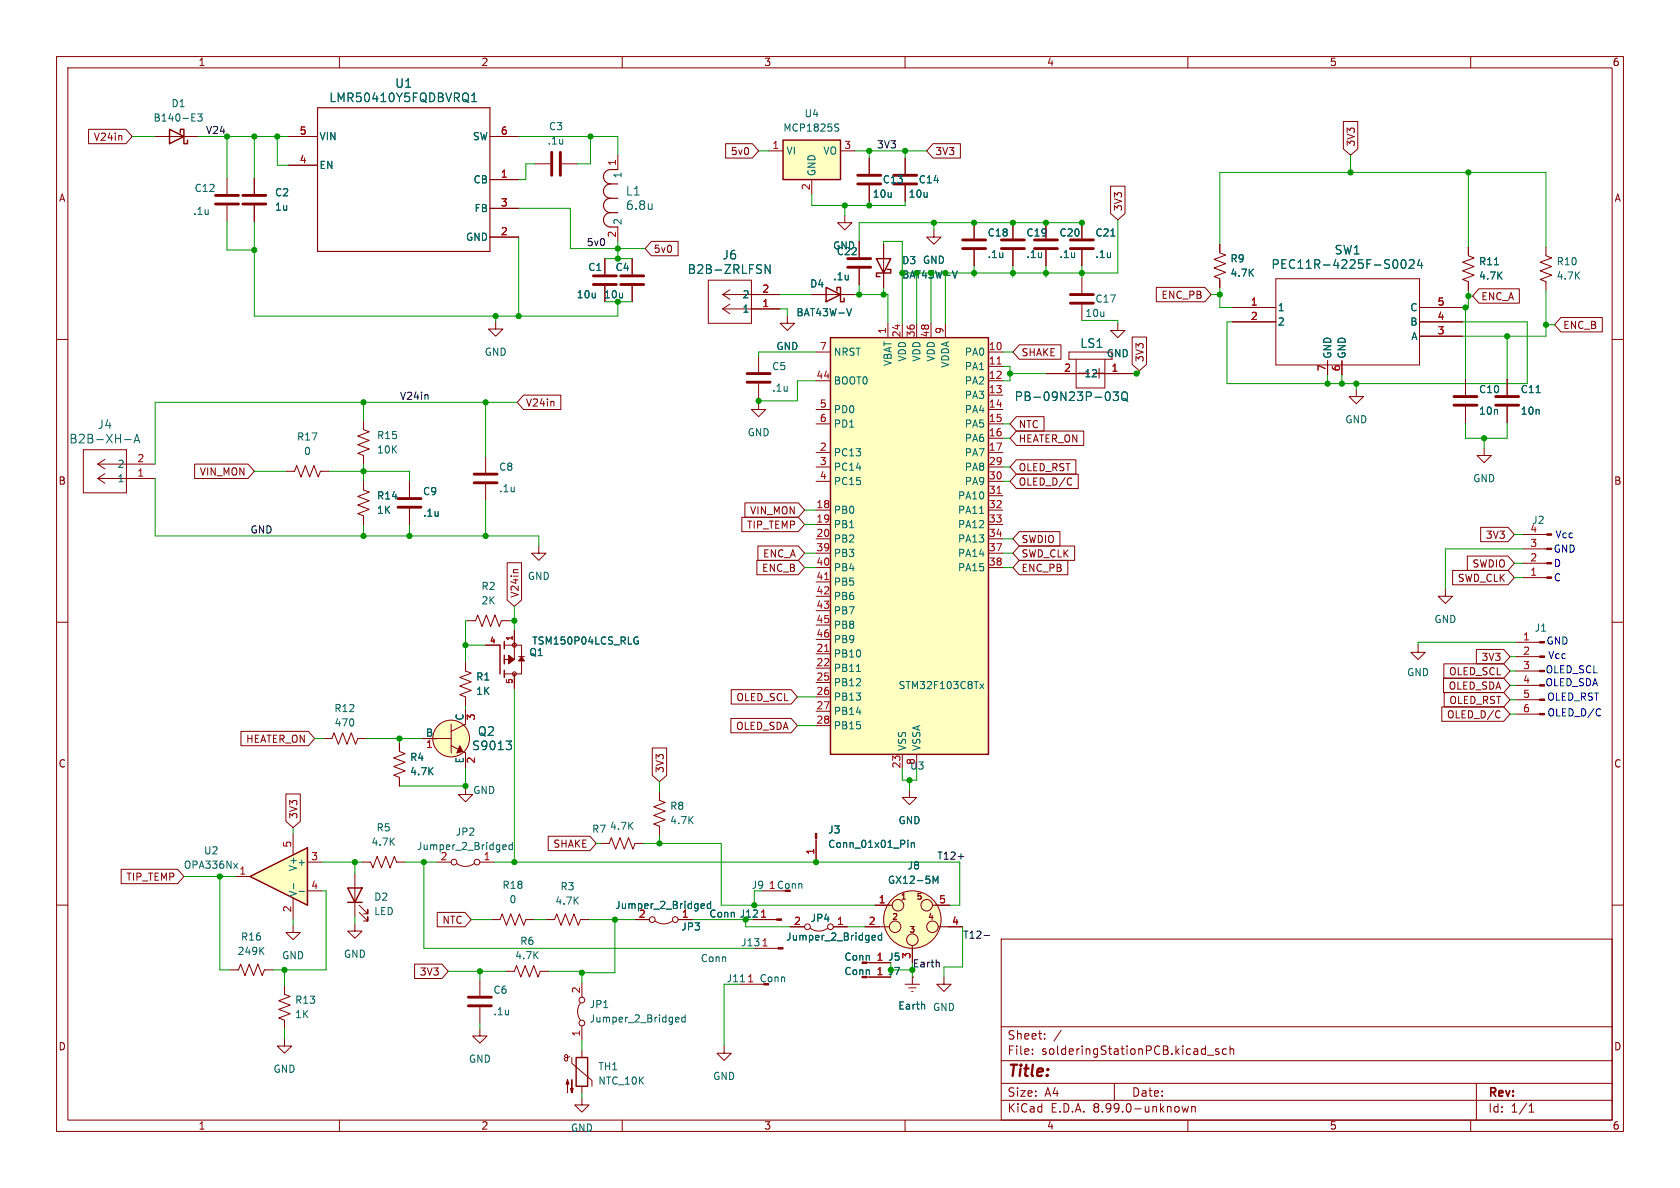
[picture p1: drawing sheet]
<svg xmlns="http://www.w3.org/2000/svg" width="297mm" height="210mm" viewBox="0 0 297 210" stroke-linecap="round" stroke-linejoin="round" font-family="sans-serif">
<defs><g id="words">
<text font-size="3.2" fill="#006464" x="190.1" y="67.2">-</text>
<text font-size="3.2" fill="#840000" x="192.9" y="67.2">+</text>
<text font-size="2.8" fill="#840000" x="178" y="190.9">Title:</text>
<g font-size="2.1" fill="#006464">
<text x="69.8" y="15.7">U1</text>
<text x="58.1" y="18.3">LMR50410Y5FQDBVRQ1</text>
<text x="110.5" y="34.8">L1</text>
<text x="110.5" y="37.3">6.8u</text>
<text x="127.6" y="46.1">J6</text>
<text x="224.7" y="47.7">PEC11R-4225F-S0024</text>
<text x="235.9" y="45.2">SW1</text>
<text x="121.5" y="48.6">B2B-ZRLFSN</text>
<text x="190.9" y="61.7">LS1</text>
<text x="179.3" y="71.1">PB-09N23P-03Q</text>
<text x="17.2" y="76">J4</text>
<text x="12.2" y="78.6">B2B-XH-A</text>
<text x="84.4" y="130.3">Q2</text>
<text x="83.4" y="132.8">S9013</text>
</g>
<g font-size="2.1" fill="#840000">
<text x="178" y="184">Sheet:</text>
<text x="178" y="186.7">File:</text>
<text x="184.1" y="186.7">solderingStationPCB.kicad_sch</text>
<text x="178" y="196.9">KiCad</text>
<text x="178" y="194.1">Size:</text>
<text x="184.7" y="194.1">A4</text>
<text x="185.7" y="196.9">E.D.A.</text>
<text x="193.3" y="196.9">8.99.0-unknown</text>
<text x="200" y="194.1">Date:</text>
<text x="263" y="194.3">Rev:</text>
<text x="263" y="196.9">Id:</text>
<text x="267.1" y="196.9">1/1</text>
</g>
<g font-size="1.8" fill="#840000">
<text x="35" y="11.9">1</text>
<text x="85" y="11.9">2</text>
<text x="135" y="11.9">3</text>
<text x="185" y="11.9">4</text>
<text x="235" y="11.9">5</text>
<text x="285" y="11.9">6</text>
<text x="16.5" y="25.1">V24in</text>
<text x="129.1" y="27.6">5v0</text>
<text x="165.3" y="27.6">3V3</text>
<text x="239.7" y="26" transform="rotate(-90 239.7 26)">3V3</text>
<text x="10.3" y="35.9">A</text>
<text x="285.3" y="35.9">A</text>
<text x="198.6" y="37.4" transform="rotate(-90 198.6 37.4)">3V3</text>
<text x="115.5" y="44.9">5v0</text>
<text x="205.2" y="53">ENC_PB</text>
<text x="261.8" y="53.3">ENC_A</text>
<text x="276.3" y="58.4">ENC_B</text>
<text x="180.5" y="63.2">SHAKE</text>
<text x="202.4" y="64.1" transform="rotate(-90 202.4 64.1)">3V3</text>
<text x="92.9" y="72.1">V24in</text>
<text x="180" y="75.9">NTC</text>
<text x="180" y="83.5">OLED_RST</text>
<text x="180" y="78.4">HEATER_ON</text>
<text x="10.3" y="85.9">B</text>
<text x="35.2" y="84.3">VIN_MON</text>
<text x="180" y="86">OLED_D/C</text>
<text x="285.3" y="85.9">B</text>
<text x="132" y="93.7">TIP_TEMP</text>
<text x="132.5" y="91.1">VIN_MON</text>
<text x="262.6" y="95.4">3V3</text>
<text x="134.6" y="101.3">ENC_B</text>
<text x="134.8" y="98.7">ENC_A</text>
<text x="180.5" y="96.2">SWDIO</text>
<text x="180.5" y="98.7">SWD_CLK</text>
<text x="180.5" y="101.3">ENC_PB</text>
<text x="260.2" y="100.5">SWDIO</text>
<text x="91.9" y="105.8" transform="rotate(-90 91.9 105.8)">V24in</text>
<text x="257.6" y="103.1">SWD_CLK</text>
<text x="256.1" y="119.6">OLED_SCL</text>
<text x="261.8" y="117">3V3</text>
<text x="130.1" y="124.1">OLED_SCL</text>
<text x="256" y="122.1">OLED_SDA</text>
<text x="256.1" y="124.7">OLED_RST</text>
<text x="43.4" y="131.5">HEATER_ON</text>
<text x="130" y="129.2">OLED_SDA</text>
<text x="255.7" y="127.2">OLED_D/C</text>
<text x="10.3" y="135.9">C</text>
<text x="117.5" y="136.7" transform="rotate(-90 117.5 136.7)">3V3</text>
<text x="285.3" y="135.9">C</text>
<text x="52.8" y="144.9" transform="rotate(-90 52.8 144.9)">3V3</text>
<text x="22.2" y="155.9">TIP_TEMP</text>
<text x="97.7" y="150.1">SHAKE</text>
<text x="78.1" y="163.5">NTC</text>
<text x="74.1" y="172.7">3V3</text>
<text x="10.3" y="185.9">D</text>
<text x="285.3" y="185.9">D</text>
<text x="35" y="199.9">1</text>
<text x="85" y="199.9">2</text>
<text x="135" y="199.9">3</text>
<text x="185" y="199.9">4</text>
<text x="235" y="199.9">5</text>
<text x="285" y="199.9">6</text>
</g>
<g font-size="1.8" fill="#006464">
<text x="27" y="21.7">B140-E3</text>
<text x="30.2" y="19.2">D1</text>
<text x="97" y="23.2">C3</text>
<text x="138.4" y="23.5">MCP1825S</text>
<text x="142.1" y="20.9">U4</text>
<text x="56.4" y="25">VIN</text>
<text x="83.5" y="25">SW</text>
<text x="96.7" y="25.8">.1u</text>
<text x="138.9" y="27.5">VI</text>
<text x="145.5" y="27.5">VO</text>
<text x="34.3" y="34.1">C12</text>
<text x="48.5" y="34.9">C2</text>
<text x="56.4" y="30.1">EN</text>
<text x="83.6" y="32.6">CB</text>
<text x="110.1" y="31.6" transform="rotate(-90 110.1 31.6)">1</text>
<text x="144.4" y="31.2" transform="rotate(-90 144.4 31.2)">GND</text>
<text x="154.2" y="35.2">10u</text>
<text x="156" y="32.6">C13</text>
<text x="160.5" y="35.2">10u</text>
<text x="162.3" y="32.6">C14</text>
<text x="34" y="38.2">.1u</text>
<text x="48.5" y="37.4">1u</text>
<text x="83.8" y="37.7">FB</text>
<text x="110.1" y="39.9" transform="rotate(-90 110.1 39.9)">2</text>
<text x="82.3" y="42.8">GND</text>
<text x="147.2" y="44.3">GND</text>
<text x="147.8" y="45.3">C22</text>
<text x="159.4" y="46.9">D3</text>
<text x="163.1" y="46.8">GND</text>
<text x="174.5" y="45.8">.1u</text>
<text x="174.5" y="42">C18</text>
<text x="181.4" y="45.8">.1u</text>
<text x="181.4" y="42">C19</text>
<text x="187.2" y="45.8">.1u</text>
<text x="187.2" y="42">C20</text>
<text x="193.6" y="45.8">.1u</text>
<text x="193.6" y="42">C21</text>
<text x="217.4" y="46.6">R9</text>
<text x="261.4" y="47.1">R11</text>
<text x="275.1" y="47.1">R10</text>
<text x="101.9" y="52.9">10u</text>
<text x="103.9" y="48.1">C1</text>
<text x="106.7" y="52.9">10u</text>
<text x="108.7" y="48.1">C4</text>
<text x="131.2" y="52.9">2</text>
<text x="143.1" y="51">D4</text>
<text x="147.2" y="49.8">.1u</text>
<text x="193.6" y="53.7">C17</text>
<text x="217.4" y="49.1">4.7K</text>
<text x="261.4" y="49.6">4.7K</text>
<text x="275.1" y="49.6">4.7K</text>
<text x="131.2" y="55.5">1</text>
<text x="140.7" y="56.1">BAT43W-V</text>
<text x="191.8" y="56.2">10u</text>
<text x="225.8" y="55.2">1</text>
<text x="225.8" y="57.8">2</text>
<text x="249.2" y="57.8">B</text>
<text x="249.2" y="55.2">C</text>
<text x="85.6" y="63.1">GND</text>
<text x="136.4" y="65.6">C5</text>
<text x="137.2" y="62.1">GND</text>
<text x="147.3" y="63.1">NRST</text>
<text x="157.8" y="64.8" transform="rotate(-90 157.8 64.8)">VBAT</text>
<text x="160.4" y="64" transform="rotate(-90 160.4 64)">VDD</text>
<text x="162.9" y="64" transform="rotate(-90 162.9 64)">VDD</text>
<text x="165.5" y="64" transform="rotate(-90 165.5 64)">VDD</text>
<text x="168" y="65.1" transform="rotate(-90 168 65.1)">VDDA</text>
<text x="170.5" y="63.1">PA0</text>
<text x="170.5" y="65.6">PA1</text>
<text x="195.6" y="63.3">GND</text>
<text x="235.6" y="63.5" transform="rotate(-90 235.6 63.5)">GND</text>
<text x="238.1" y="63.5" transform="rotate(-90 238.1 63.5)">GND</text>
<text x="249.4" y="60.3">A</text>
<text x="136.4" y="69.4">.1u</text>
<text x="147.3" y="68.2">BOOT0</text>
<text x="170.5" y="68.2">PA2</text>
<text x="170.5" y="70.7">PA3</text>
<text x="191.6" y="66.9">12</text>
<text x="261.4" y="69.7">C10</text>
<text x="268.7" y="69.7">C11</text>
<text x="66.6" y="77.8">R15</text>
<text x="132.1" y="77.3">GND</text>
<text x="147.3" y="73.3">PD0</text>
<text x="147.3" y="75.8">PD1</text>
<text x="170.5" y="73.3">PA4</text>
<text x="170.5" y="75.8">PA5</text>
<text x="237.7" y="75">GND</text>
<text x="261.4" y="73.5">10n</text>
<text x="268.7" y="73.5">10n</text>
<text x="20.7" y="82.9">2</text>
<text x="52.4" y="78.1">R17</text>
<text x="53.6" y="80.6">0</text>
<text x="66.6" y="80.4">10K</text>
<text x="88.1" y="83.4">C8</text>
<text x="147.3" y="80.9">PC13</text>
<text x="147.3" y="83.4">PC14</text>
<text x="170.5" y="78.3">PA6</text>
<text x="170.5" y="80.9">PA7</text>
<text x="170.5" y="83.4">PA8</text>
<text x="20.7" y="85.4">1</text>
<text x="66.6" y="88.5">R14</text>
<text x="74.7" y="87.7">C9</text>
<text x="88.1" y="87.2">.1u</text>
<text x="147.3" y="86">PC15</text>
<text x="169.3" y="88.5">PA10</text>
<text x="170.5" y="86">PA9</text>
<text x="260.3" y="85.4">GND</text>
<text x="66.6" y="91">1K</text>
<text x="74.7" y="91.5">.1u</text>
<text x="147.3" y="91">PB0</text>
<text x="147.3" y="93.6">PB1</text>
<text x="169.3" y="91">PA11</text>
<text x="169.3" y="93.6">PA12</text>
<text x="270.4" y="94.2">4</text>
<text x="270.8" y="92.8">J2</text>
<text x="147.3" y="96.1">PB2</text>
<text x="147.3" y="98.7">PB3</text>
<text x="147.3" y="101.2">PB4</text>
<text x="169.3" y="96.1">PA13</text>
<text x="169.3" y="98.7">PA14</text>
<text x="169.3" y="101.2">PA15</text>
<text x="85" y="104.5">R2</text>
<text x="85" y="107">2K</text>
<text x="93.2" y="102.7">GND</text>
<text x="147.3" y="103.7">PB5</text>
<text x="147.3" y="106.3">PB6</text>
<text x="147.3" y="108.8">PB7</text>
<text x="147.3" y="111.4">PB8</text>
<text x="147.3" y="113.9">PB9</text>
<text x="253.5" y="110.3">GND</text>
<text x="271.2" y="111.9">J1</text>
<text x="93.5" y="116.2">Q1</text>
<text x="94" y="114.1">TSM150P04LCS_RLG</text>
<text x="147.3" y="116.4">PB10</text>
<text x="147.3" y="119">PB11</text>
<text x="248.7" y="119.7">GND</text>
<text x="84.1" y="120.5">R1</text>
<text x="84.1" y="123">1K</text>
<text x="147.3" y="121.5">PB12</text>
<text x="147.3" y="124.1">PB13</text>
<text x="158.8" y="122">STM32F103C8Tx</text>
<text x="59" y="126.1">R12</text>
<text x="59" y="128.6">470</text>
<text x="75.2" y="130.3">B</text>
<text x="82" y="127.5" transform="rotate(-90 82 127.5)">C</text>
<text x="147.3" y="126.6">PB14</text>
<text x="147.3" y="129.1">PB15</text>
<text x="72.4" y="134.7">R4</text>
<text x="72.4" y="137.3">4.7K</text>
<text x="82" y="135" transform="rotate(-90 82 135)">E</text>
<text x="160.4" y="132.8" transform="rotate(-90 160.4 132.8)">VSS</text>
<text x="160.8" y="136.2">U3</text>
<text x="161.8" y="135.3" transform="rotate(-90 161.8 135.3)">8</text>
<text x="162.9" y="132.8" transform="rotate(-90 162.9 132.8)">VSSA</text>
<text x="83.6" y="140.6">GND</text>
<text x="118.4" y="143.4">R8</text>
<text x="65.6" y="149.7">4.7K</text>
<text x="66.5" y="147.2">R5</text>
<text x="80.5" y="147.9">JP2</text>
<text x="104.6" y="147.4">R7</text>
<text x="107.7" y="146.9">4.7K</text>
<text x="118.4" y="145.9">4.7K</text>
<text x="146.3" y="147.5">J3</text>
<text x="158.7" y="145.9">GND</text>
<text x="32.4" y="153.8">OPA336Nx</text>
<text x="36" y="151.2">U2</text>
<text x="52.5" y="153.3">+</text>
<text x="52.7" y="154.1" transform="rotate(-90 52.7 154.1)">V+</text>
<text x="73.6" y="150.5">Jumper_2_Bridged</text>
<text x="146.3" y="150.1">Conn_01x01_Pin</text>
<text x="160.4" y="153.9">J8</text>
<text x="52.7" y="158.6" transform="rotate(-90 52.7 158.6)">V-</text>
<text x="66" y="159.4">D2</text>
<text x="66" y="162">LED</text>
<text x="88.7" y="157.3">R18</text>
<text x="90" y="159.9">0</text>
<text x="98.1" y="160.1">4.7K</text>
<text x="99" y="157.6">R3</text>
<text x="108.7" y="160.9">Jumper_2_Bridged</text>
<text x="135.8" y="157.2">1 Conn</text>
<text x="156.9" y="156.4">GX12-5M</text>
<text x="42.5" y="166.5">R16</text>
<text x="91.9" y="167.2">R6</text>
<text x="120.3" y="164.7">JP3</text>
<text x="130.9" y="167.5">J13</text>
<text x="134.5" y="167.4">1</text>
<text x="138.9" y="166.5">Jumper_2_Bridged</text>
<text x="143.2" y="163.2">JP4</text>
<text x="41.9" y="169">249K</text>
<text x="49.8" y="169.8">GND</text>
<text x="60.7" y="169.5">GND</text>
<text x="91" y="169.8">4.7K</text>
<text x="123.8" y="170.3">Conn</text>
<text x="132" y="173.7">1 Conn</text>
<text x="149.2" y="170">Conn</text>
<text x="149.2" y="172.6">Conn</text>
<text x="52.1" y="177.6">R13</text>
<text x="87.1" y="175.9">C6</text>
<text x="87.1" y="179.7">.1u</text>
<text x="104.1" y="178.4">JP1</text>
<text x="158.7" y="178.7">Earth</text>
<text x="164.8" y="178.9">GND</text>
<text x="52.1" y="180.2">1K</text>
<text x="104.1" y="180.9">Jumper_2_Bridged</text>
<text x="48.3" y="189.8">GND</text>
<text x="82.8" y="188.1">GND</text>
<text x="105.7" y="191.9">NTC_10K</text>
<text x="105.7" y="189.4">TH1</text>
<text x="126" y="191.1">GND</text>
<text x="100.8" y="200.3">GND</text>
</g>
<g font-size="1.8" fill="#0f0f0f">
<text x="36.3" y="23.8">V24</text>
<text x="154.9" y="26.3">3V3</text>
<text x="103.6" y="43.6">5v0</text>
<text x="70.6" y="70.8">V24in</text>
<text x="44.2" y="94.4">GND</text>
<text x="165.6" y="152.1">T12+</text>
<text x="170.2" y="166">T12-</text>
</g>
<g font-size="1.8" fill="#a90000">
<text x="52.9" y="23.9">5</text>
<text x="88.4" y="23.9">6</text>
<text x="52.9" y="29">4</text>
<text x="109" y="29.4" transform="rotate(-90 109 29.4)">1</text>
<text x="136.5" y="26.4">1</text>
<text x="149.2" y="26.4">3</text>
<text x="88.4" y="31.5">1</text>
<text x="143.3" y="33.7" transform="rotate(-90 143.3 33.7)">2</text>
<text x="88.4" y="41.7">2</text>
<text x="88.4" y="36.6">3</text>
<text x="109" y="42.1" transform="rotate(-90 109 42.1)">2</text>
<text x="134.7" y="51.8">2</text>
<text x="134.7" y="54.4">1</text>
<text x="156.7" y="59.1" transform="rotate(-90 156.7 59.1)">1</text>
<text x="159.3" y="59.7" transform="rotate(-90 159.3 59.7)">24</text>
<text x="161.8" y="59.7" transform="rotate(-90 161.8 59.7)">36</text>
<text x="164.3" y="59.7" transform="rotate(-90 164.3 59.7)">48</text>
<text x="166.9" y="59.1" transform="rotate(-90 166.9 59.1)">9</text>
<text x="221" y="54.1">1</text>
<text x="221" y="56.6">2</text>
<text x="254.1" y="59.2">3</text>
<text x="254.1" y="56.6">4</text>
<text x="254.1" y="54.1">5</text>
<text x="144.8" y="62">7</text>
<text x="174.7" y="62">10</text>
<text x="174.7" y="64.5">11</text>
<text x="188" y="65.8">2</text>
<text x="196.4" y="65.8">1</text>
<text x="234.4" y="65.7" transform="rotate(-90 234.4 65.7)">7</text>
<text x="237" y="65.7" transform="rotate(-90 237 65.7)">6</text>
<text x="144.2" y="67.1">44</text>
<text x="174.7" y="67.1">12</text>
<text x="174.7" y="69.6">13</text>
<text x="144.8" y="72.1">5</text>
<text x="144.8" y="74.7">6</text>
<text x="174.7" y="72.1">14</text>
<text x="174.7" y="74.7">15</text>
<text x="174.7" y="77.2">16</text>
<text x="24.2" y="81.8">2</text>
<text x="144.8" y="79.8">2</text>
<text x="144.8" y="82.3">3</text>
<text x="174.7" y="79.8">17</text>
<text x="174.7" y="82.3">29</text>
<text x="24.2" y="84.3">1</text>
<text x="144.2" y="89.9">18</text>
<text x="144.8" y="84.8">4</text>
<text x="174.7" y="84.8">30</text>
<text x="174.7" y="87.4">31</text>
<text x="174.7" y="89.9">32</text>
<text x="144.2" y="92.5">19</text>
<text x="144.2" y="95">20</text>
<text x="174.7" y="92.5">33</text>
<text x="174.7" y="95">34</text>
<text x="144.2" y="97.5">39</text>
<text x="144.2" y="100.1">40</text>
<text x="174.7" y="97.5">37</text>
<text x="174.7" y="100.1">38</text>
<text x="270.4" y="101.9">1</text>
<text x="270.4" y="99.3">2</text>
<text x="270.4" y="96.8">3</text>
<text x="144.2" y="102.6">41</text>
<text x="144.2" y="105.2">42</text>
<text x="144.2" y="107.7">43</text>
<text x="144.2" y="110.2">45</text>
<text x="144.2" y="112.8">46</text>
<text x="269.2" y="113.3">1</text>
<text x="144.2" y="115.3">21</text>
<text x="144.2" y="117.9">22</text>
<text x="269.2" y="115.8">2</text>
<text x="269.2" y="118.4">3</text>
<text x="144.2" y="120.4">25</text>
<text x="144.2" y="122.9">26</text>
<text x="144.2" y="125.5">27</text>
<text x="269.2" y="120.9">4</text>
<text x="269.2" y="123.4">5</text>
<text x="269.2" y="126">6</text>
<text x="84.3" y="127.5" transform="rotate(-90 84.3 127.5)">3</text>
<text x="144.2" y="128">28</text>
<text x="75.2" y="132.5">1</text>
<text x="84.3" y="135.1" transform="rotate(-90 84.3 135.1)">2</text>
<text x="159.3" y="135.9" transform="rotate(-90 159.3 135.9)">23</text>
<text x="51.6" y="149.9" transform="rotate(-90 51.6 149.9)">5</text>
<text x="42.2" y="154.7">1</text>
<text x="54.9" y="152.1">3</text>
<text x="77.8" y="152.1">2</text>
<text x="85.4" y="152.1">1</text>
<text x="144" y="151.2" transform="rotate(-90 144 151.2)">1</text>
<text x="51.6" y="161.4" transform="rotate(-90 51.6 161.4)">2</text>
<text x="54.9" y="157.2">4</text>
<text x="155.2" y="159.8">1</text>
<text x="165.9" y="159.8">5</text>
<text x="112.8" y="162.3">2</text>
<text x="120.5" y="162.3">1</text>
<text x="134.3" y="162.3">1</text>
<text x="140.3" y="163.6">2</text>
<text x="147.9" y="163.6">1</text>
<text x="153.5" y="163.6">2</text>
<text x="168.2" y="163.6">4</text>
<text x="154.9" y="169.9">1 J5</text>
<text x="161" y="169.6" transform="rotate(-90 161 169.6)">3</text>
<text x="102.6" y="175.7" transform="rotate(-90 102.6 175.7)">2</text>
<text x="102.6" y="183.3" transform="rotate(-90 102.6 183.3)">1</text>
</g>
<g font-size="1.8" fill="#009600">
<text x="159.4" y="49.4">BAT43W-V</text>
<text x="132.8" y="157.3">J9</text>
<text x="125.3" y="162.4">Conn J12</text>
<text x="128.4" y="173.8">J11</text>
<text x="154.9" y="172.5">1 J7</text>
<text x="161.3" y="171.1">Earth</text>
</g>
<g font-size="1.8" fill="#0000c2">
<text x="274.9" y="95.4">Vcc</text>
<text x="274.6" y="97.9">GND</text>
<text x="274.6" y="100.4">D</text>
<text x="274.6" y="103">C</text>
<text x="273.1" y="119.2">OLED_SCL</text>
<text x="273.3" y="114.2">GND</text>
<text x="273.6" y="116.7">Vcc</text>
<text x="273.1" y="121.5">OLED_SDA</text>
<text x="273.4" y="124.1">OLED_RST</text>
<text x="273.5" y="126.9">OLED_D/C</text>
</g>
<g font-size="1.4" fill="#a90000">
<text x="86.5" y="113.8">4</text>
<text x="90.7" y="113.4" transform="rotate(-90 90.7 113.4)">1</text>
<text x="90.7" y="121" transform="rotate(-90 90.7 121)">5</text>
</g>
<g font-size="1.4" fill="#840000">
<text x="159.1" y="159.3">1</text>
<text x="161.9" y="159.3">5</text>
<text x="157.6" y="162.9">2</text>
<text x="160.6" y="165.2">3</text>
<text x="163.9" y="162.9">4</text>
</g>
</g></defs>
<g fill="none" stroke="#840000" stroke-width=".18">
<path d="M10 10h277v190h-277zM12 12h273v186h-273zM60 10v2M110 10v2M160 10v2M210 10v2M260 10v2M160 27.9v2.8M160 32.8v2.8M10 60h2M87.6 56.9v1.3h1.3l-1.3 1.2-1.2-1.2h1.2M125.2 49.5h7.6v7.7h-7.6z"/>
<path d="M127.8 54.6l1.2 .9M127.8 54.6h10.1M127.8 52.1h10.1M127.8 52.1l1.2 .8M129 53.8l-1.2 .8M129 51.2l-1.2 .9M156.2 43.2v7.6M165.1 40.6v1.3h1.3l-1.3 1.3-1.3-1.3h1.3M259.6 43.7v1.5l1 .4-2 .8 2 .7-2 .8 2 .7-2 .8 1 .4v1.5M273.3 43.7v1.5l1 .4-2 .8 2 .7-2 .8 2 .7-2 .8 1 .4v1.5M285 60h2M134.1 71.1v1.3h1.3l-1.3 1.3-1.3-1.3h1.3"/>
<path d="M134.1 63v2.8M134.1 67.8v2.8M239.8 68.8v1.3h1.2l-1.2 1.3-1.3-1.3h1.3M259.1 67.1v2.8M259.1 71.9v2.8M266.4 67.1v2.8M266.4 71.9v2.8M10 110h2M285 110h2M10 160h2M77.2 152.4h2.6M80.8 152.7a2.54 2.54 0 0 0 3 0"/>
<path d="M84.8 152.4h2.6M285 160h2M40.6 171.5h1.6l.3-1.1 .8 2.1 .8-2.1 .7 2.1 .8-2.1 .8 2.1 .3-1h1.6M51.8 163.6v1.2h1.3l-1.3 1.3-1.3-1.3h1.3M177 166h108v32h-108zM60 198v2M110 198v2M160 198v2M177 194.5h108M177 191.5h108M177 187.5h108M177 181.5h108"/>
<path d="M182.5 186.3v.1M182.5 185.5v.1M184.7 183.6v.1M184.7 182.8v.1M187.6 182.1l-1.3 2M197 191.5v3M209 195.6l.2 1 .3-.7 .3 .7 .3-1M210 198v2M210.7 195.6v1M210.7 195.7l.2-.1 .3 .1 .1 .9M213.5 186.5h1.1M215.5 185.5l-.4-.1-.2 .2 .1 .2 .5 .2v.3h-.6"/>
<path d="M216.8 185.5l-.4-.1-.3 .3v.4l.1 .2h.6M217.5 185.5l.2-.1 .3 .1 .1 .9M217.5 184.9v1.5M260 198v2M261 191.5v6.5M270.3 196.6h.9M270.3 195.5l.4-.4v1.5"/>
<circle cx="80.3" cy="152.4" r=".51"/>
<circle cx="84.3" cy="152.4" r=".51"/>
</g>
<path d="M136.1 46.8v1.5l-.8-1.5v1.5M169.2 47.9l-.4 1.3M264.2 46.8h.7M271.6 69.4h.7M88.9 150.1h.5M88.9 149.4l.4-.1 .2 .3-.6 .2M90.6 149.4l-.4-.1-.2 .3 .1 .5h.5M90.6 148.9v1.3M46.1 168l.6 .7M46.7 167.5l-.8 .7" fill="none" stroke="#006464" stroke-width=".18"/>
<path d="M158 31h4.1M158 32.5h4.1M132.1 67.6h4M132.1 66h4M257 71.6h4.1M257 70.1h4.1M264.4 71.6h4.1M264.4 70.1h4.1" fill="none" stroke="#840000" stroke-width=".51"/>
<path d="M154.9 45.7h2.6l-1.3 2.6zM156.8 47.6h.7v.7h-2.6v.6h.7" fill="none" stroke="#840000" stroke-width=".25"/>
<path d="M44.2 154.9l10.2-5v10.1z" fill="#ffffc2"/>
<path d="M30 22.9l2.5 1.2-2.5 1.3zM31.9 23.5v-.6h.6v2.5h.6v-.6M44.2 154.9l10.2-5v10.1z" fill="none" stroke="#840000" stroke-width=".25"/>
<g fill="none" stroke="#840000" stroke-width=".18">
<path d="M27.4 24.1h7.7M184.9 39.4v2.8M191.3 39.4v2.8M111.8 45.7v2.8M111.8 50.5v2.8M184.9 44.2v2.8M191.3 44.2v2.8M197.6 57.2v1.2h1.3l-1.3 1.3-1.3-1.3h1.3M41.7 154.9h2.5M51.8 147.3v3.8M51.8 158.8v3.8M54.4 152.4h2.5"/>
<path d="M54.4 157.5h2.5M50.3 174.2v1.6l1 .3-2 .8 2 .8-2 .7 2 .8-2 .8 1 .3v1.6M50.3 183.6v1.3h1.3l-1.3 1.3-1.3-1.3h1.3"/>
</g>
<path d="M33.9 21.4h.6M33.9 20.1h.6M34.9 20.1h.8l-.4 .5 .4 .1v.6l-.2 .1-.6-.1M196.4 41.7h.7M41.3 152.6l.7 .9M42 152.6l-.7 .9M51.9 156.2v.9M52.9 157.6h.9" fill="none" stroke="#006464" stroke-width=".18"/>
<path d="M109.7 48.8h4.1M109.7 50.3h4.1M182.9 43.9h4M182.9 42.4h4M189.2 43.9h4.1M189.2 42.4h4.1" fill="none" stroke="#840000" stroke-width=".51"/>
<path d="M146.8 59.7h28v73.7h-28z" fill="#ffffc2"/>
<path d="M146 50.8l2.6 1.3-2.6 1.2zM146.8 59.7h28v73.7h-28zM148 51.4v-.6h.6v2.5h.6v-.6M88.4 114v5.1M89.2 113.4v1.3M89.2 115.8v1.5M89.2 118.5v1.3M61.5 157h2.5l-1.3 2.5zM61.5 159.5h2.5M101.9 186.9h2v5.1h-2z" fill="none" stroke="#840000" stroke-width=".25"/>
<g fill="none" stroke="#840000" stroke-width=".18">
<path d="M40.1 31.5v2.8M40.1 36.3v2.8M45 31.5v2.8M45 36.3v2.8M51.1 29.2h5M51.1 24.1h5M86.6 31.8h5.1M86.6 36.8h5.1M86.6 24.1h5.1M94.5 29h2.8M99.3 29h2.8M109.2 27.4v2.6"/>
<path d="M149.4 38.1v1.3h1.2l-1.2 1.2-1.3-1.2h1.3M153.7 27.9v2.8M153.7 32.8v2.8M172.2 39.4v2.8M179.1 39.4v2.8M86.6 41.9h5.1M106.9 45.7v2.8M106.9 50.5v2.8M109.2 40.1v2.6M139.2 55.9v1.3h1.3l-1.3 1.2-1.3-1.2h1.3M143.5 52.1h7.6M157 57.2v2.5"/>
<path d="M159.5 57.2v2.5M162.1 57.2v2.5M164.6 57.2v2.5M167.1 57.2v2.5M172.2 44.2v2.8M179.1 44.2v2.8M191.3 49v2.8M191.3 53.8v2.8M215.6 43.2v1.5l1.1 .4-2.1 .7 2.1 .8-2.1 .8 2.1 .7-2.1 .8 1 .4v1.5M217.9 54.4h7.7M217.9 56.9h7.7M225.6 49.3h25.4v15.2h-25.4z"/>
<path d="M251 54.4h7.6M251 56.9h7.6M251 59.4h7.6M64.3 74.4v1.5l1 .4-2.1 .8 2.1 .8-2.1 .7 2.1 .8-2.1 .7 1.1 .4v1.5M144.3 62.2h2.5M144.3 67.3h2.5M144.3 72.4h2.5M144.3 74.9h2.5M174.8 62.2h2.5M174.8 64.8h2.5M174.8 67.3h2.5M174.8 69.9h2.5"/>
<path d="M174.8 72.4h2.5M174.8 74.9h2.5M174.8 77.5h2.5M184.9 66h7.6M190.2 63.5v5.1h5.1v-5.1M190.6 66h1.8M193.3 66h7.6M196.6 62.2h-7.6v1.3h7.6M234.7 63.8v2.5M237.2 63.8v2.5M262.4 79.2v1.3h1.3l-1.3 1.3-1.3-1.3h1.3M50.5 83.3h1.6l.4-1 .7 2 .8-2 .7 2 .8-2 .8 2 .3-1h1.6"/>
<path d="M64.3 85.1v1.5l1 .4-2.1 .8 2.1 .7-2.1 .8 2.1 .7-2.1 .8 1.1 .4v1.5M72.4 85.1v2.8M72.4 89.9v2.8M85.9 80.8v2.8M85.9 85.6v2.8M95.2 96.5v1.3h1.3l-1.3 1.3-1.2-1.3h1.2M144.3 80h2.5M144.3 90.2h2.5M144.3 92.7h2.5M144.3 95.3h2.5M144.3 82.6h2.5M144.3 85.1h2.5"/>
<path d="M144.3 97.8h2.5M174.8 80h2.5M174.8 90.2h2.5M174.8 92.7h2.5M174.8 95.3h2.5M174.8 82.6h2.5M174.8 85.1h2.5M174.8 87.6h2.5M174.8 97.8h2.5M269.2 99.6h4.3M269.2 97h4.3M269.2 94.5h4.3"/>
<path d="M82.3 117.1v1.5l1 .4-2 .8 2 .7-2 .8 2 .7-2 .8 1 .4v1.5M82.5 109.7h1.6l.4-1 .7 2 .8-2 .7 2 .8-2 .8 2 .3-1h1.6M85.9 114h2.5M89.2 114h3v5.1h-3M90.9 111.5v5.1h-1.7M90.9 119.1v2.6M91.7 116.1h1M144.3 115.6h2.5M144.3 118.1h2.5M144.3 100.3h2.5M144.3 102.9h2.5M144.3 105.4h2.5"/>
<path d="M144.3 108h2.5M144.3 110.5h2.5M144.3 113h2.5M174.8 100.3h2.5M255.5 104.1v1.3h1.3l-1.3 1.3-1.2-1.3h1.2M268 116.1h4.2M268 113.5h4.2M268 118.6h4.2M269.2 102.1h4.3M57.1 130.6h1.6l.4-1.1 .7 2.1 .8-2.1 .7 2.1 .8-2.1 .8 2.1 .3-1h1.6M70.6 131.3v1.5l1 .4-2 .8 2 .7-2 .8 2 .8-2 .7 1 .4v1.5M74.7 130.6h5.1"/>
<path d="M79.8 128v5.1M79.8 131.8l2.5 1.3v2.5M82.3 139.2v1.3h1.3l-1.3 1.2-1.3-1.2h1.3M82.3 125.5v2.5l-2.5 1.3M116.6 140v1.5l1 .4-2 .7 2 .8-2 .7 2 .8-2 .8 1 .4v1.5M144.3 120.7h2.5M144.3 123.2h2.5M144.3 125.7h2.5M144.3 128.3h2.5M159.5 133.4v2.5M160.8 139.7v1.3h1.3l-1.3 1.2-1.3-1.2h1.3M162.1 133.4v2.5"/>
<path d="M268 121.2h4.2M268 123.7h4.2M268 126.2h4.2M62.7 154.4v7.7M64 152.4h1.5l.4 1 .8-2 .7 2 .8-2 .8 2 .7-2 .4 1h1.5M106.2 149.1h1.5l.4-1 .7 2 .8-2 .8 2 .7-2 .8 2 .4-1h1.5M134.6 157.5h3.8M144.3 148.2v4.2M62.7 163.3v1.3h1.3l-1.3 1.3-1.2-1.3h1.2M63.5 161.3l1.5 1.5v-.7v.7h-.7M63.5 160l1.5 1.5v-.7v.7h-.7M84.8 173.2v2.8"/>
<path d="M84.8 178.1v2.7M86.9 162.6h1.5l.4-1.1 .7 2.1 .8-2.1 .8 2.1 .7-2.1 .8 2.1 .4-1h1.5M89.4 171.7h1.5l.4-1 .8 2 .7-2 .8 2 .8-2 .7 2 .4-1h1.5M96.5 162.6h1.5l.4-1.1 .8 2.1 .7-2.1 .8 2.1 .8-2.1 .7 2.1 .4-1h1.5M102.6 177.3a2.54 2.54 0 0 0 0 3M102.9 173.7v2.6M112.3 162.6h2.5M115.8 162.8a2.54 2.54 0 0 0 3.1 0M119.9 162.6h2.5M130.8 174h3.8M133.1 162.6h4.2M133.3 167.6h4.3"/>
<path d="M139.7 163.8h2.5M143.3 164.1a2.54 2.54 0 0 0 3 0M147.3 163.8h2.6M152.9 163.8h4.3M153.7 170.2h3.8M153.7 172.7h3.8M154.7 160h3M160 174h2.6M160.7 174.6h1.2M161.2 175.3h.2M161.3 172.7h.1M161.3 167.1v3.1"/>
<path d="M161.3 172.7v1.3M164.8 160h3.1M165.9 163.8h4.3M166.9 172.7v1.3h1.2l-1.2 1.3-1.3-1.3h1.3M84.8 181.9v1.2h1.3l-1.3 1.3-1.2-1.3h1.2M100.7 186.7l-.2 .2-.4 .1-.2-.2v-.3l.2-.1 .2 .2v.8l-.1 .2-.3-.1-.2-.4M101.1 186.9v1.1l3.5 3v1M102.9 194.1v1.2h1.2l-1.2 1.3-1.3-1.3h1.3M102.9 181.4v2.5M102.9 185.7v1.2M102.9 192v1.3M128 184.9v1.3h1.3l-1.3 1.3-1.3-1.3h1.3"/>
<circle cx="90.9" cy="119.1" r=".36"/>
<circle cx="90.9" cy="114" r=".36"/>
<circle cx="79.8" cy="130.6" r="3.3"/>
<circle cx="102.9" cy="176.8" r=".51"/>
<circle cx="115.3" cy="162.6" r=".51"/>
<circle cx="119.4" cy="162.6" r=".51"/>
<circle cx="142.7" cy="163.8" r=".51"/>
<circle cx="146.8" cy="163.8" r=".51"/>
<circle cx="158.2" cy="163.8" r="1.02"/>
<circle cx="158.7" cy="160" r="1.02"/>
<circle cx="161.3" cy="162.6" r="5.1"/>
<circle cx="161.3" cy="166.1" r="1.02"/>
<circle cx="163.8" cy="160" r="1.02"/>
<circle cx="164.8" cy="163.8" r="1.02"/>
<circle cx="102.9" cy="180.8" r=".51"/>
</g>
<path d="M176.3 64.4h.7M176.3 87.2h.7M145.8 115.2h.7M145.8 102.5h.7" fill="none" stroke="#a90000" stroke-width=".18"/>
<g fill="none" stroke="#006464" stroke-width=".18">
<path d="M83.4 18h.9M83.4 16.9l.4-.5v1.6M150.5 54.6l-.4 1.2M247.8 46.1l.2-.2a.83 .83 0 0 1 .6 .6 .83 .83 0 0 1-.3 .9h-.1a.82 .82 0 0 1-.4-1.3zM249.1 46.1l.6-.2 .2 .2 .1 .2-.9 1.1h.9M251 45.8l-.4 1.1h.9M251.3 46.4v1M195.8 69.3a.83 .83 0 0 1 .6 .6 .83 .83 0 0 1-.3 .8l-.3 .1M196.8 69.3h.9l-.5 .6 .4 .1v.7l-.2 .1h-.4l-.2-.1M198.5 69.3a.51 .51 0 0 1 .6 0 .51 .51 0 0 1 .2 .5v.5a.51 .51 0 0 1-.5 .5 .51 .51 0 0 1-.5-.5v-.5zM198.6 70.4l.3 .1 .5 .4M173.2 90.7h.7"/>
<path d="M112.3 112.7h.5M112.6 113.3h.2v.4l-.2 .2-.3-.1M151.4 118.7h.7M89.5 131h.9l-.5 .6M90.1 131.6l.3 .3v.3l-.3 .3M173.3 120.9l.6 .8M173.9 120.9l-.6 .8M124 159.8h.4l.1 .3-.6 .1M125.6 159.8h-.3l-.2 .1-.1 .5 .1 .1M125.6 159.3v1.3M160.5 148.5v.2M160.5 149v.8"/>
<path d="M161.1 149v.8M161.1 149.1l.2-.1h.3l.1 .8M165 156.2v-1.3l.4 .9 .4-.9v1.3M119.5 179.9l.4-.1 .1 .3-.6 .1M121.1 179.9l-.3-.1-.3 .3 .1 .5h.5M121.1 179.4v1.3M124 160.5h.5M130.9 173.6h.7M154.2 166.1h.5M154.2 165.4l.4-.1 .2 .3-.6 .2M155.9 165.4l-.4-.1-.2 .3 .1 .5h.5M155.9 164.9v1.3"/>
<path d="M163.4 177.6l.1 .8M119.5 180.6h.5"/>
</g>
<g fill="none" stroke="#840000" stroke-width=".51">
<path d="M38.1 36.1h4.1M38.1 34.5h4.1M42.9 36.1h4.1M42.9 34.5h4.1M97.5 26.9v4.1M99.1 26.9v4.1M151.6 31h4.1M151.6 32.5h4.1M104.9 48.8h4.1M104.9 50.3h4.1M170.2 43.9h4M170.2 42.4h4"/>
<path d="M177 43.9h4.1M177 42.4h4.1M189.2 52.1h4.1M189.2 53.6h4.1M70.4 89.7h4M70.4 88.1h4M83.8 85.3h4.1M83.8 83.8h4.1M82.8 177.8h4.1M82.8 176.3h4.1"/>
</g>
<path d="M56.1 19.1h30.5v25.4h-30.5zM107.9 37.6a1.27 1.27 0 0 0-1.2 1.3 1.27 1.27 0 0 0 1.2 1.2h1.3M107.9 35a1.27 1.27 0 0 0-1.2 1.3 1.27 1.27 0 0 0 1.2 1.3h1.3M107.9 32.5a1.27 1.27 0 0 0-1.2 1.3 1.27 1.27 0 0 0 1.2 1.3M107.9 35.1h1.3M107.9 32.5h1.3M109.2 30h-1.3a1.27 1.27 0 0 0-1.2 1.2 1.27 1.27 0 0 0 1.2 1.3" fill="none" stroke="#840000" stroke-width=".2"/>
<g fill="#ffffc2" stroke="#ffffc2" stroke-width=".18">
<circle cx="161.3" cy="162.6" r="5.1"/>
<circle cx="79.8" cy="130.6" r="3.3"/>
</g>
<g fill="#840000" stroke="#840000" stroke-width=".18">
<path d="M137.3 162.4h.9v.3h-.9z"/>
<path d="M89.9 115.8l1 .8-1 .7z"/>
<path d="M92.2 116.1l.5 .7h-1z"/>
<path d="M81.3 131.8l.5 1-1 .3z"/>
<path d="M137.6 167.5h.8v.3h-.8z"/>
<path d="M144.1 147.3h.3v.9h-.3z"/>
<path d="M100.3 190.9l.3 .7h-.5l.2-.7v2.3z"/>
<path d="M101.1 190.9v2.3l-.3-.8h.5l-.2 .8z"/>
<path d="M272.2 113.4h.8v.3h-.8z"/>
<path d="M272.2 116h.8v.2h-.8z"/>
<path d="M272.2 118.5h.8v.2h-.8z"/>
<path d="M272.2 121h.8v.3h-.8z"/>
<path d="M272.2 123.6h.8v.2h-.8z"/>
<path d="M272.2 126.1h.8v.3h-.8z"/>
<path d="M273.5 102h.8v.2h-.8z"/>
<path d="M273.5 99.4h.8v.3h-.8z"/>
<path d="M273.5 96.9h.8v.3h-.8z"/>
<path d="M273.5 94.4h.8v.2h-.8z"/>
</g>
<path d="M138.4 24.8h10.2v7h-10.2z" fill="#ffffc2"/>
<path d="M138.4 24.8h10.2v7h-10.2z" fill="none" stroke="#840000" stroke-width=".25"/>
<g fill="none" stroke="#840000" stroke-width=".18">
<path d="M15.7 22.9h6.6l1.1 1.2-1.1 1.3h-6.6zM21.5 24v.8M45 31.5v2.8M45 36.3v2.8M51.1 29.2h5M51.1 24.1h5M86.6 31.8h5.1M86.6 36.8h5.1M86.6 24.1h5.1M128.3 25.4h4.7l1.1 1.3-1.1 1.2h-4.7zM135.9 26.7h2.5M143.5 31.8v2.5"/>
<path d="M148.6 26.7h2.5M153.7 27.9v2.8M153.7 32.8v2.8M160 27.9v2.8M160 32.8v2.8M164.9 25.4h4.9v2.5h-4.9l-1.1-1.2zM172.2 39.4v2.8M179.1 39.4v2.8M184.9 39.4v2.8M191.3 39.4v2.8M196.3 32.9h2.6v4.9l-1.3 1.1-1.3-1.1zM237.5 21.5h2.5v4.8l-1.2 1.1-1.3-1.1z"/>
<path d="M86.6 41.9h5.1M106.9 45.7v2.8M106.9 50.5v2.8M111.8 45.7v2.8M111.8 50.5v2.8M115.2 42.7h4.7v2.5h-4.7l-1.2-1.3zM132.8 54.6h5.1M132.8 52.1h5.1M143.5 52.1h2.5M148.6 52.1h2.5M151.9 42.7v2.8M151.9 47.5v2.8"/>
<path d="M156.2 43.2v2.5M156.2 48.3v2.5M172.2 44.2v2.8M179.1 44.2v2.8M184.9 44.2v2.8M191.3 44.2v2.8M200.2 59.6h2.5v4.8l-1.3 1.1-1.2-1.1zM204.4 50.8h8.6l1.1 1.3-1.1 1.2h-8.6zM215.6 43.2v1.3M215.6 49.5v1.3M217.9 54.4h7.7M217.9 56.9h7.7"/>
<path d="M251 54.4h7.6M251 56.9h7.6M251 59.4h7.6M259.6 43.7v1.3M259.6 50v1.3M261.5 51.1h7.1v2.5h-7.1l-1.2-1.3zM275.9 56.1h7.4v2.6h-7.4l-1.1-1.3zM14.7 79.5h7.7v7.6h-7.7zM92.6 69.8h6.5v2.6h-6.5l-1.2-1.3zM97.9 71v.8M179.7 73.7h4.9v2.5h-4.9l-1.1-1.3zM179.7 76.2h11.9v2.5h-11.9l-1.1-1.2z"/>
<path d="M180.2 61h7.4v2.5h-7.4l-1.1-1.3zM184.9 66h7.6M193.3 66h7.6M234.7 63.8v2.5M237.2 63.8v2.5M259.1 67.1v2.8M259.1 71.9v2.8M266.4 67.1v2.8M266.4 71.9v2.8M17.3 84.6h10.1M17.3 84.6l1.2 .8M17.3 82h10.1"/>
<path d="M17.3 82l1.2 .9M18.5 83.7l-1.2 .9M18.5 81.2l-1.2 .8M34.4 82h9.4l1.2 1.3-1.2 1.3h-9.4zM64.3 85.1v1.3M64.3 91.4v1.3M72.4 85.1v2.8M72.4 89.9v2.8M89.7 99.5h2.5v6.6l-1.3 1.1-1.2-1.1zM131.1 91.4h10l1.1 1.3-1.1 1.3h-10zM131.7 88.9h9.4l1.1 1.3-1.1 1.2h-9.4zM133.8 99.1h7.3l1.1 1.2-1.1 1.3h-7.3z"/>
<path d="M134 96.5h7.1l1.1 1.3-1.1 1.3h-7.1zM179.7 83.8h10.9v2.6h-10.9l-1.1-1.3zM179.7 81.3h10.5v2.5h-10.5l-1.1-1.2zM180.2 94h7.2v2.5h-7.2l-1.1-1.2zM180.2 96.5h9.8v2.6h-9.8l-1.1-1.3zM180.2 99.1h8.6v2.5h-8.6l-1.1-1.3zM189.2 84.5l.3 .1M189.5 85.6l-.3 .2M259.4 98.3h7.2l1.1 1.3-1.1 1.2h-7.2zM261.8 93.2h4.8l1.1 1.3-1.1 1.3h-4.8zM82.3 117.1v1.3M85.9 114h2.5"/>
<path d="M90.9 111.5v2.5M90.9 119.1v2.6M91.6 100.7l-.8 .1M250.7 114v1.3h1.3l-1.3 1.3-1.3-1.3h1.3M255.2 119.9h10.6l1.2 1.3-1.2 1.2h-10.6zM255.3 117.3h10.5l1.2 1.3-1.2 1.3h-10.5zM256.8 100.8h9.8l1.1 1.3-1.1 1.3h-9.8zM261 114.8h4.8l1.2 1.3-1.2 1.2h-4.8zM42.6 129.3h11.9l1.1 1.3-1.1 1.2h-11.9zM70.6 131.3v1.3M70.6 137.7v1.2M74.7 130.6h2.5"/>
<path d="M82.3 123.4v1.3M82.3 125.5v2.5M82.3 133.1v2.5M115.3 132.2h2.6v4.9l-1.3 1.1-1.3-1.1zM129.2 127h10.7l1.1 1.3-1.1 1.2h-10.7zM129.3 121.9h10.6l1.1 1.3-1.1 1.3h-10.6zM254.9 125h10.9l1.2 1.2-1.2 1.3h-10.9zM255.3 122.4h10.5l1.2 1.3-1.2 1.3h-10.5zM264.9 125.6l.3 .2M265.2 126.8l-.3 .1M21.4 153.7h10l1.1 1.2-1.1 1.3h-10zM50.5 140.4h2.6v4.8l-1.3 1.1-1.3-1.1z"/>
<path d="M96.9 147.8h7.4l1.1 1.3-1.1 1.3h-7.4zM144.3 148.6v3.8M73.3 170.4h4.8l1.1 1.3-1.1 1.3h-4.8zM77.3 161.3h4.9l1.1 1.3-1.1 1.2h-4.9zM112.3 162.6h2.5M119.9 162.6h2.5M133.1 162.6h3.8M139.7 163.8h2.5M147.3 163.8h2.6M152.9 163.8h2.5M153.7 170.2h3.8M153.7 172.7h3.8"/>
<path d="M154.7 160h2.5M161.3 172.7h.1M161.3 167.6v2.6M165.4 160h2.5M167.6 163.8h2.6"/>
</g>
<g fill="none" stroke="#006464" stroke-width=".18">
<path d="M83.4 18h.9M83.4 16.9l.4-.5v1.6M147.8 22.5l.4 .1 .1 .3-.3 .3h-.3M147.8 21.9l.5 .1M136.1 46.8v1.5l-.8-1.5v1.5M150.5 54.6l-.4 1.2M169.2 47.9l-.4 1.3M196.4 41.7h.7M247.8 46.1l.2-.2a.83 .83 0 0 1 .6 .6 .83 .83 0 0 1-.3 .9h-.1a.82 .82 0 0 1-.4-1.3zM249.1 46.1l.6-.2 .2 .2 .1 .2-.9 1.1h.9M251 45.8l-.4 1.1h.9M251.3 46.4v1"/>
<path d="M264.2 46.8h.7M22 77.7h1.2M23.7 78.3l.5-1.5 .5 1.5M23.8 77.9h.8M195.8 69.3a.83 .83 0 0 1 .6 .6 .83 .83 0 0 1-.3 .8l-.3 .1M196.8 69.3h.9l-.5 .6 .4 .1v.7l-.2 .1h-.4l-.2-.1M198.5 69.3a.51 .51 0 0 1 .6 0 .51 .51 0 0 1 .2 .5v.5a.51 .51 0 0 1-.5 .5 .51 .51 0 0 1-.5-.5v-.5zM198.6 70.4l.3 .1 .5 .4M271.6 69.4h.7M112.3 112.7h.5M112.6 113.3h.2v.4l-.2 .2-.3-.1M89.5 131h.9l-.5 .6"/>
<path d="M90.1 131.6l.3 .3v.3l-.3 .3M124 159.8h.4l.1 .3-.6 .1M125.6 159.8h-.3l-.2 .1-.1 .5 .1 .1M125.6 159.3v1.3M160.5 148.5v.2M160.5 149v.8M161.1 149v.8M161.1 149.1l.2-.1h.3l.1 .8M165 156.2v-1.3l.4 .9 .4-.9v1.3M124 160.5h.5M154.2 166.1h.5M154.2 165.4l.4-.1 .2 .3-.6 .2"/>
<path d="M155.9 165.4l-.4-.1-.2 .3 .1 .5h.5M155.9 164.9v1.3M163.4 177.6l.1 .8"/>
</g>
<path d="M149.9 47.2h4M149.9 45.7h4" fill="none" stroke="#840000" stroke-width=".51"/>
<path d="M75.6 69.8l.1 .8M169.4 151.4h1M166 170.2v.7M174 165.4h.9" fill="none" stroke="#0f0f0f" stroke-width=".18"/>
<g fill="none" stroke="#009600" stroke-width=".18">
<path d="M23.4 24.1h4M35.1 24.1h16M40.1 39.1v5.1h4.9M40.1 24.1v7.4M45 39.1v16.8h64.2v-2.6h2.6M45 24.1v7.4M49 24.1v5.1h2.1M91.7 24.1h17.5v3.3M91.7 36.8h9.1v7.1h13.2M94.5 29h-1.5v2.8h-1.3M104.4 24.1v4.9h-2.3M134.1 26.7h1.8"/>
<path d="M143.5 34.3v2h16.5v-.7M149.4 36.3v1.8M151.1 26.7h12.7M153.7 26.7v1.2M153.7 35.6v.7M160 26.7v1.2M165.1 39.4v1.2M197.6 38.9v9.4h-30.5v8.9M238.8 27.4v3.1M259.6 30.5v13.2M87.6 55.9v1M91.7 41.9v14"/>
<path d="M106.9 45.7h4.9M109.2 42.7v3M137.9 54.6h1.3v1.3M137.9 52.1h5.6M151.1 52.1h5.9v5.1M151.9 50.3v1.8M156.2 43.2v-.5h3.3v14.5M156.2 50.8v1.3M162.1 48.3v8.9M164.6 48.3v8.9M172.2 47v2M179.1 47v2"/>
<path d="M184.9 47v2M191.3 40.1v-.7h-39.4v3.3M191.3 56.6h6.3v.6M191.3 47v2M214.1 52.1h1.5M215.6 50.8v3.6h2.3M215.6 43.2v-12.7h57.7v13.2M217.9 56.9h-1v10.9h53.1v-10.9h-11.4M259.1 54.4v12.7M259.6 51.3v3.1h-1M259.6 52.3h.7M266.4 59.4v7.7"/>
<path d="M273.3 51.3v8.1h-14.7M273.3 57.4h1.5M64.3 71.1v3.3M85.9 71.1v9.7M91.4 71.1h-64v10.9M134.1 70.6v.5M144.3 67.3h-3.3v3.6h-6.9M144.3 62.2h-10.2v.8M177.3 64.8h1.3v2.5h-1.3M177.3 62.2h1.8M177.3 77.5h1.3M177.3 74.9h1.3"/>
<path d="M178.6 66h6.3M201.4 65.5v.5h-.7M234.7 66.3v1.5M237.2 66.3v1.5M239.8 67.8v1M259.1 74.7v2.8h7.3v-2.8M262.4 77.5v1.7M27.4 84.6v10.1h67.8v1.8M45 83.3h5.5M58.2 83.3h14.2v1.8M64.3 82v3.1M64.3 92.7v2"/>
<path d="M72.4 92.7v2M85.9 88.4v6.3M142.2 90.2h2.1M142.2 92.7h2.1M142.2 97.8h2.1M177.3 97.8h1.8M177.3 95.3h1.8M177.3 85.1h1.3M177.3 82.6h1.3M267.7 99.6h1.5M267.7 94.5h1.5M269.2 97h-13.7v7.1"/>
<path d="M82.3 114h3.6M82.5 109.7h-.2v7.4M90.2 109.7h.7M90.9 107.2v4.3M142.2 100.3h2.1M177.3 100.3h1.8M267 118.6h1M267 116.1h1M267.7 102.1h1.5M268 113.5h-17.3v.5M55.6 130.6h1.5M64.8 130.6h9.9"/>
<path d="M70.6 130.6v.7M70.6 138.9h11.7M82.3 124.7v.8M82.3 135.6v3.6M90.9 121.7v30.7M116.6 138.2v1.8M141 123.2h3.3M141 128.3h3.3M159.5 135.9v2h2.6v-2M160.8 137.9v1.8M267 123.7h1M267 121.2h1"/>
<path d="M267 126.2h1M32.5 154.9h9.2M38.9 154.9v16.6h1.7M51.8 146.3v1M56.9 157.5h.8v14h-9.4M56.9 152.4h7.1M62.7 152.4v2M71.6 152.4h5.6M74.9 152.4v15.2h58.4M87.4 152.4h82.3v7.6h-1.8M105.4 149.1h.8M113.8 149.1h13.7v10.9h27.2"/>
<path d="M116.6 147.6v1.5M133.3 157.5v2.5M50.3 171.5v2.7M51.8 162.6v1M62.7 162.1v1.2M79.2 171.7h10.2M83.3 162.6h3.6M84.8 171.7v1.5M94.5 162.6h2M97 171.7h5.9v2M104.1 162.6h8.2M108.7 162.6v9.4h-5.8"/>
<path d="M122.4 162.6h9.4v1.2h7.9M128 174v10.9M149.9 163.8h3M157.5 170.2v1.3h3.8v1.2M170.2 163.8v7.1h-3.3v1.8M50.3 181.9v1.7M84.8 180.8v1.1M102.9 183.9v1.8M102.9 193.3v.8"/>
</g>
<path d="M282.7 125.3l.3 .1M283 126.4l-.3 .2" fill="none" stroke="#0000c2" stroke-width=".18"/>
<g fill="#009600" stroke="#009600" stroke-width=".18">
<circle cx="184.9" cy="39.4" r=".46"/>
<circle cx="179.1" cy="39.4" r=".46"/>
<circle cx="178.6" cy="66" r=".46"/>
<circle cx="179.1" cy="48.3" r=".46"/>
<circle cx="172.2" cy="39.4" r=".46"/>
<circle cx="191.3" cy="48.3" r=".46"/>
<circle cx="184.9" cy="48.3" r=".46"/>
<circle cx="151.9" cy="52.1" r=".46"/>
<circle cx="156.2" cy="52.1" r=".46"/>
<circle cx="237.2" cy="67.8" r=".46"/>
<circle cx="234.7" cy="67.8" r=".46"/>
<circle cx="239.8" cy="67.8" r=".46"/>
<circle cx="191.3" cy="39.4" r=".46"/>
<circle cx="215.6" cy="52.1" r=".46"/>
<circle cx="200.9" cy="66" r=".46"/>
<circle cx="238.8" cy="30.5" r=".46"/>
<circle cx="259.6" cy="30.5" r=".46"/>
<circle cx="262.4" cy="77.5" r=".46"/>
<circle cx="266.4" cy="59.4" r=".46"/>
<circle cx="273.3" cy="57.4" r=".46"/>
<circle cx="259.1" cy="54.4" r=".46"/>
<circle cx="259.6" cy="52.3" r=".46"/>
<circle cx="172.2" cy="48.3" r=".46"/>
<circle cx="160" cy="26.7" r=".46"/>
<circle cx="165.1" cy="39.4" r=".46"/>
<circle cx="153.7" cy="36.3" r=".46"/>
<circle cx="153.7" cy="26.7" r=".46"/>
<circle cx="133.3" cy="160" r=".46"/>
<circle cx="161.3" cy="171.5" r=".46"/>
<circle cx="144.3" cy="152.4" r=".46"/>
<circle cx="160.8" cy="137.9" r=".46"/>
<circle cx="72.4" cy="94.7" r=".46"/>
<circle cx="85.9" cy="94.7" r=".46"/>
<circle cx="82.3" cy="114" r=".46"/>
<circle cx="70.6" cy="130.6" r=".46"/>
<circle cx="82.3" cy="138.9" r=".46"/>
<circle cx="90.9" cy="109.7" r=".46"/>
<circle cx="102.9" cy="172" r=".46"/>
<circle cx="108.7" cy="162.6" r=".46"/>
<circle cx="116.6" cy="149.1" r=".46"/>
<circle cx="84.8" cy="171.7" r=".46"/>
<circle cx="62.7" cy="152.4" r=".46"/>
<circle cx="50.3" cy="171.5" r=".46"/>
<circle cx="38.9" cy="154.9" r=".46"/>
<circle cx="74.9" cy="152.4" r=".46"/>
<circle cx="90.9" cy="152.4" r=".46"/>
<circle cx="134.1" cy="70.9" r=".46"/>
<circle cx="85.9" cy="71.1" r=".46"/>
<circle cx="87.6" cy="55.9" r=".46"/>
<circle cx="91.7" cy="55.9" r=".46"/>
<circle cx="109.2" cy="43.9" r=".46"/>
<circle cx="104.4" cy="24.1" r=".46"/>
<circle cx="109.2" cy="53.3" r=".46"/>
<circle cx="109.2" cy="45.7" r=".46"/>
<circle cx="49" cy="24.1" r=".46"/>
<circle cx="45" cy="24.1" r=".46"/>
<circle cx="40.1" cy="24.1" r=".46"/>
<circle cx="45" cy="44.2" r=".46"/>
<circle cx="64.3" cy="94.7" r=".46"/>
<circle cx="64.3" cy="71.1" r=".46"/>
<circle cx="64.3" cy="83.3" r=".46"/>
<circle cx="149.4" cy="36.3" r=".46"/>
</g>
<use href="#words"/>
</svg>
